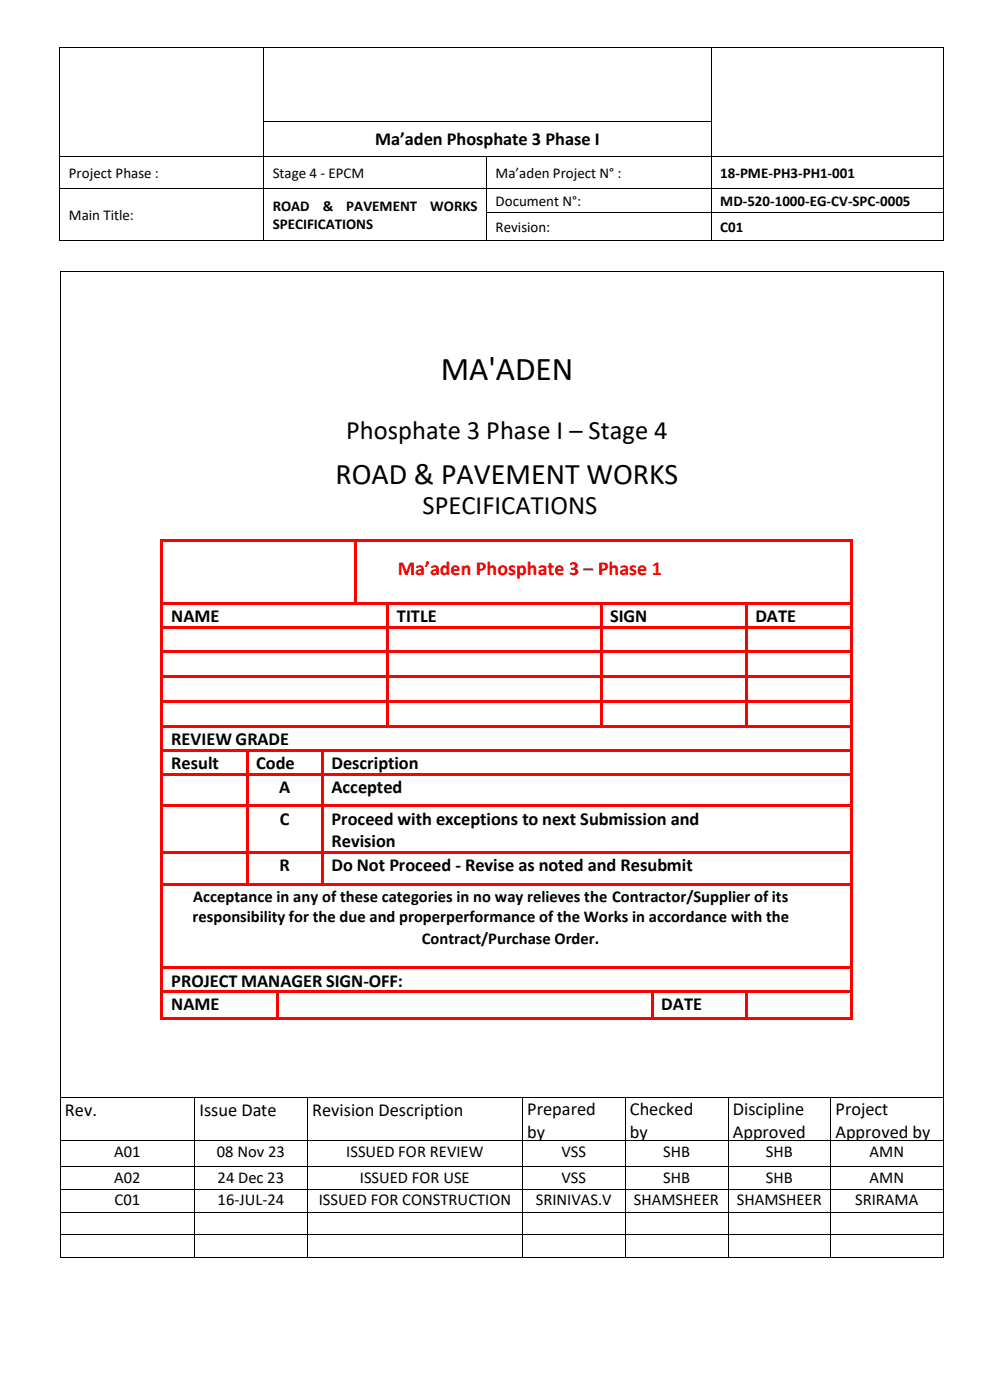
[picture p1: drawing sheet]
<svg xmlns="http://www.w3.org/2000/svg" width="210mm" height="297mm" viewBox="0 0 210 297" stroke-linecap="round" stroke-linejoin="round" font-family="sans-serif">
<defs><g id="words">
<text font-size="7.1" x="93.4" y="80.5">MA'ADEN</text>
<text font-size="6.3" x="71.1" y="102.8">ROAD &amp; PAVEMENT WORKS</text>
<g font-size="5.6">
<text x="73.4" y="93.1">Phosphate 3 Phase I – Stage 4</text>
<text x="89.6" y="109.1">SPECIFICATIONS</text>
</g>
<text font-size="4.2" fill="#f00" x="84.3" y="122">Ma’aden Phosphate 3 – Phase 1</text>
<g font-size="3.9">
<text x="79.6" y="30.9">Ma’aden Phosphate 3 Phase I</text>
<text x="36.3" y="131.9">NAME</text>
<text x="84.2" y="131.9">TITLE</text>
<text x="129.4" y="131.9">SIGN</text>
<text x="160.2" y="131.9">DATE</text>
<text x="36.3" y="158">REVIEW GRADE</text>
<text x="36.3" y="163.1">Result</text>
<text x="54.3" y="163.1">Code</text>
<text x="70.3" y="163.1">Description</text>
<text x="59.2" y="168.2">A</text>
<text x="70.3" y="168.2">Accepted</text>
<text x="59.3" y="175.1">C</text>
<text x="70.3" y="175.1">Proceed with exceptions to next Submission and</text>
<text x="70.3" y="179.7">Revision</text>
<text x="59.3" y="184.9">R</text>
<text x="70.3" y="184.9">Do Not Proceed - Revise as noted and Resubmit</text>
<text x="36.3" y="209.3">PROJECT MANAGER SIGN-OFF:</text>
<text x="36.3" y="214.4">NAME</text>
<text x="140.2" y="214.4">DATE</text>
<text x="13.8" y="236.8">Rev.</text>
<text x="42.3" y="236.8">Issue Date</text>
<text x="66.2" y="236.8">Revision Description</text>
<text x="111.8" y="236.7">Prepared</text>
<text x="133.6" y="236.7">Checked</text>
<text x="155.4" y="236.7">Discipline</text>
<text x="177.2" y="236.7">Project</text>
<text x="111.8" y="241.4">by</text>
<text x="133.6" y="241.4">by</text>
<text x="155.4" y="241.4">Approved</text>
<text x="177.2" y="241.4">Approved by</text>
</g>
<g font-size="3.5">
<text x="41" y="191.3">Acceptance in any of these categories in no way relieves the Contractor/Supplier of its</text>
<text x="40.8" y="195.6">responsibility for the due and properperformance of the Works in accordance with the</text>
<text x="89.4" y="200.2">Contract/Purchase Order.</text>
<text x="24.2" y="245.4">A01</text>
<text x="46" y="245.4">08 Nov 23</text>
<text x="73.4" y="245.4">ISSUED FOR REVIEW</text>
<text x="119.1" y="245.4">VSS</text>
<text x="140.6" y="245.4">SHB</text>
<text x="162.4" y="245.4">SHB</text>
<text x="184.4" y="245.4">AMN</text>
<text x="24.2" y="250.9">A02</text>
<text x="46.2" y="250.9">24 Dec 23</text>
<text x="76.3" y="250.9">ISSUED FOR USE</text>
<text x="119.1" y="250.9">VSS</text>
<text x="140.6" y="250.9">SHB</text>
<text x="162.4" y="250.9">SHB</text>
<text x="184.4" y="250.9">AMN</text>
<text x="24.3" y="255.8">C01</text>
<text x="46.2" y="255.8">16-JUL-24</text>
<text x="67.6" y="255.8">ISSUED FOR CONSTRUCTION</text>
<text x="113.6" y="255.8">SRINIVAS.V</text>
<text x="134.4" y="255.8">SHAMSHEER</text>
<text x="156.2" y="255.8">SHAMSHEER</text>
<text x="181.3" y="255.8">SRIRAMA</text>
</g>
<g font-size="3.2">
<text x="14.6" y="37.7">Project Phase :</text>
<text x="57.8" y="37.7">Stage 4 - EPCM</text>
<text x="105.1" y="37.7">Ma’aden Project N° :</text>
<text x="152.7" y="37.7">18-PME-PH3-PH1-001</text>
<text x="14.6" y="46.7">Main Title:</text>
<text x="57.8" y="44.7">ROAD</text>
<text x="68.4" y="44.7">&amp;</text>
<text x="73.4" y="44.7">PAVEMENT</text>
<text x="91.2" y="44.7">WORKS</text>
<text x="105.1" y="43.7">Document N°:</text>
<text x="152.7" y="43.7">MD-520-1000-EG-CV-SPC-0005</text>
<text x="57.8" y="48.6">SPECIFICATIONS</text>
<text x="105.1" y="49.2">Revision:</text>
<text x="152.7" y="49.2">C01</text>
</g>
</g></defs>
<g fill="#000">
<path d="M12.6 9.9h.2v.2h-.2z" fill-rule="evenodd"/>
<path d="M12.6 9.9h.2v.2h-.2z" fill-rule="evenodd"/>
<path d="M55.8 9.9h.2v.2h-.2z" fill-rule="evenodd"/>
<path d="M150.8 9.9h.2v.2h-.2z" fill-rule="evenodd"/>
<path d="M200 9.9h.2v.2h-.2z" fill-rule="evenodd"/>
<path d="M200 9.9h.2v.2h-.2z" fill-rule="evenodd"/>
<path d="M12.6 25.8h.2v.2h-.2z" fill-rule="evenodd"/>
<path d="M12.6 33.1h.2v.2h-.2z" fill-rule="evenodd"/>
<path d="M55.8 25.8h.2v.2h-.2z" fill-rule="evenodd"/>
<path d="M55.8 33.1h.2v.2h-.2z" fill-rule="evenodd"/>
<path d="M103.1 33.1h.2v.2h-.2z" fill-rule="evenodd"/>
<path d="M150.8 25.8h.2v.2h-.2z" fill-rule="evenodd"/>
<path d="M150.8 33.1h.2v.2h-.2z" fill-rule="evenodd"/>
<path d="M200 25.8h.2v.2h-.2z" fill-rule="evenodd"/>
<path d="M200 33.1h.2v.2h-.2z" fill-rule="evenodd"/>
<path d="M12.6 39.9h.2v.2h-.2z" fill-rule="evenodd"/>
<path d="M12.6 45h.2v.2h-.2z" fill-rule="evenodd"/>
<path d="M12.6 51h.2v.2h-.2z" fill-rule="evenodd"/>
<path d="M12.6 51h.2v.2h-.2z" fill-rule="evenodd"/>
<path d="M12.7 57.5h.2v.1h-.2z" fill-rule="evenodd"/>
<path d="M12.7 57.5h.2v.1h-.2z" fill-rule="evenodd"/>
<path d="M15.1 57.5h.2v.1h-.2z" fill-rule="evenodd"/>
<path d="M55.8 39.9h.2v.2h-.2z" fill-rule="evenodd"/>
<path d="M55.8 45h.2v.2h-.2z" fill-rule="evenodd"/>
<path d="M55.8 51h.2v.2h-.2z" fill-rule="evenodd"/>
<path d="M103.1 39.9h.2v.2h-.2z" fill-rule="evenodd"/>
<path d="M103.1 45h.2v.2h-.2z" fill-rule="evenodd"/>
<path d="M103.1 51h.2v.2h-.2z" fill-rule="evenodd"/>
<path d="M150.8 39.9h.2v.2h-.2z" fill-rule="evenodd"/>
<path d="M150.8 45h.2v.2h-.2z" fill-rule="evenodd"/>
<path d="M150.8 51h.2v.2h-.2z" fill-rule="evenodd"/>
<path d="M199.9 57.5h.2v.1h-.2z" fill-rule="evenodd"/>
<path d="M199.9 57.5h.2v.1h-.2z" fill-rule="evenodd"/>
<path d="M200 39.9h.2v.2h-.2z" fill-rule="evenodd"/>
<path d="M200 45h.2v.2h-.2z" fill-rule="evenodd"/>
<path d="M200 51h.2v.2h-.2z" fill-rule="evenodd"/>
<path d="M200 51h.2v.2h-.2z" fill-rule="evenodd"/>
</g>
<g fill="none" stroke="#000" stroke-width=".21">
<path d="M12.7 10.1v15.7M12.8 10h43M55.9 10.1v15.7M56 10h94.8M150.9 10.1v15.7M151 10h49M200.1 10.1v15.7M12.7 25.9v7.2M12.7 33.3v6.6M12.8 33.2h43M55.9 25.9v7.2M55.9 33.3v6.6"/>
<path d="M56 25.9h94.8M56 33.2h47.1M103.2 33.3v6.6M103.3 33.2h47.5M150.9 25.9v7.2M150.9 33.3v6.6M151 33.2h49M200.1 25.9v7.2M200.1 33.3v6.6M12.7 40.1v4.9M12.7 45.2v5.8M12.8 57.6v46.1"/>
<path d="M12.8 40h43M12.8 51.1h43M12.9 57.5h2.2M15.3 57.5h184.6M55.9 40.1v4.9M55.9 45.2v5.8M56 40h47.1M56 51.1h47.1M103.2 40.1v4.9M103.2 45.2v5.8M103.3 40h47.5M103.3 45.1h47.5"/>
<path d="M103.3 51.1h47.5M150.9 40.1v4.9M150.9 45.2v5.8M151 40h49M151 45.1h49M151 51.1h49M200 57.6v46.1M200.1 40.1v4.9M200.1 45.2v5.8"/>
</g>
<g fill="#f00">
<path d="M33.9 114.4h.5v.6h-.5z" fill-rule="evenodd"/>
<path d="M33.9 114.4h.5v.6h-.5z" fill-rule="evenodd"/>
<path d="M34.4 114.4h40.7v.6h-40.7z" fill-rule="evenodd"/>
<path d="M75.1 115h.5z" fill-rule="evenodd"/>
<path d="M75.1 114.4h.5v.6h-.5z" fill-rule="evenodd"/>
<path d="M75.6 114.4h104.6v.6h-104.6z" fill-rule="evenodd"/>
<path d="M180.2 114.4h.6v.6h-.6z" fill-rule="evenodd"/>
<path d="M180.2 114.4h.6v.6h-.6z" fill-rule="evenodd"/>
<path d="M33.9 115h.5v12.7h-.5z" fill-rule="evenodd"/>
<path d="M75.1 115h.5v12.7h-.5z" fill-rule="evenodd"/>
<path d="M180.2 115h.6v12.7h-.6z" fill-rule="evenodd"/>
<path d="M33.9 127.7h.5v.6h-.5z" fill-rule="evenodd"/>
<path d="M34.4 127.7h40.7v.5h-40.7z" fill-rule="evenodd"/>
<path d="M75.1 127.7h.5v.5h-.5z" fill-rule="evenodd"/>
<path d="M75.6 127.7h6.4v.5h-6.4z" fill-rule="evenodd"/>
<path d="M82 128.2l.5 .1z" fill-rule="evenodd"/>
<path d="M82 127.7h.5v.5h-.5z" fill-rule="evenodd"/>
<path d="M82.5 127.7h44.7v.5h-44.7z" fill-rule="evenodd"/>
<path d="M127.2 128.2l.5 .1z" fill-rule="evenodd"/>
<path d="M127.2 127.7h.5v.5h-.5z" fill-rule="evenodd"/>
<path d="M127.7 127.7h30.4v.5h-30.4z" fill-rule="evenodd"/>
<path d="M158.1 128.2l.5 .1z" fill-rule="evenodd"/>
<path d="M158.1 127.7h.5v.5h-.5z" fill-rule="evenodd"/>
<path d="M158.6 127.7h21.6v.5h-21.6z" fill-rule="evenodd"/>
<path d="M180.2 127.7h.6v.6h-.6z" fill-rule="evenodd"/>
<path d="M33.9 128.3h.5v4.5h-.5z" fill-rule="evenodd"/>
<path d="M82 128.3h.5v4.5h-.5z" fill-rule="evenodd"/>
<path d="M127.2 128.3h.5v4.5h-.5z" fill-rule="evenodd"/>
<path d="M158.1 128.3h.5v4.5h-.5z" fill-rule="evenodd"/>
<path d="M180.2 128.3h.6v4.5h-.6z" fill-rule="evenodd"/>
<path d="M33.9 132.8h.5v.6h-.5z" fill-rule="evenodd"/>
<path d="M34.4 132.8h47.6v.5h-47.6z" fill-rule="evenodd"/>
<path d="M82 132.8h.5v.6h-.5z" fill-rule="evenodd"/>
<path d="M82.5 132.8h44.7v.5h-44.7z" fill-rule="evenodd"/>
<path d="M127.2 132.8h.5v.6h-.5z" fill-rule="evenodd"/>
<path d="M127.7 132.8h30.4v.5h-30.4z" fill-rule="evenodd"/>
<path d="M158.1 132.8h.5v.6h-.5z" fill-rule="evenodd"/>
<path d="M158.6 132.8h21.6v.5h-21.6z" fill-rule="evenodd"/>
<path d="M180.2 132.8h.6v.6h-.6z" fill-rule="evenodd"/>
<path d="M33.9 133.4h.5v4.7h-.5z" fill-rule="evenodd"/>
<path d="M82 133.4h.5v4.7h-.5z" fill-rule="evenodd"/>
<path d="M127.2 133.4h.5v4.7h-.5z" fill-rule="evenodd"/>
<path d="M158.1 133.4h.5v4.7h-.5z" fill-rule="evenodd"/>
<path d="M180.2 133.4h.6v4.7h-.6z" fill-rule="evenodd"/>
<path d="M33.9 138.1h.5v.5h-.5z" fill-rule="evenodd"/>
<path d="M34.4 138.1h47.6v.5h-47.6z" fill-rule="evenodd"/>
<path d="M82 138.1h.5v.5h-.5z" fill-rule="evenodd"/>
<path d="M82.5 138.1h44.7v.5h-44.7z" fill-rule="evenodd"/>
<path d="M127.2 138.1h.5v.5h-.5z" fill-rule="evenodd"/>
<path d="M127.7 138.1h30.4v.5h-30.4z" fill-rule="evenodd"/>
<path d="M158.1 138.1h.5v.5h-.5z" fill-rule="evenodd"/>
<path d="M158.6 138.1h21.6v.5h-21.6z" fill-rule="evenodd"/>
<path d="M180.2 138.1h.6v.5h-.6z" fill-rule="evenodd"/>
<path d="M33.9 138.6h.5v4.8h-.5z" fill-rule="evenodd"/>
<path d="M82 138.6h.5v4.8h-.5z" fill-rule="evenodd"/>
<path d="M127.2 138.6h.5v4.8h-.5z" fill-rule="evenodd"/>
<path d="M158.1 138.6h.5v4.8h-.5z" fill-rule="evenodd"/>
<path d="M180.2 138.6h.6v4.8h-.6z" fill-rule="evenodd"/>
<path d="M33.9 143.4h.5v.5h-.5z" fill-rule="evenodd"/>
<path d="M34.4 143.4h47.6v.5h-47.6z" fill-rule="evenodd"/>
<path d="M82 143.4h.5v.5h-.5z" fill-rule="evenodd"/>
<path d="M82.5 143.4h44.7v.5h-44.7z" fill-rule="evenodd"/>
<path d="M127.2 143.4h.5v.5h-.5z" fill-rule="evenodd"/>
<path d="M127.7 143.4h30.4v.5h-30.4z" fill-rule="evenodd"/>
<path d="M158.1 143.4h.5v.5h-.5z" fill-rule="evenodd"/>
<path d="M158.6 143.4h21.6v.5h-21.6z" fill-rule="evenodd"/>
<path d="M180.2 143.4h.6v.5h-.6z" fill-rule="evenodd"/>
<path d="M33.9 143.9h.5v4.7h-.5z" fill-rule="evenodd"/>
<path d="M82 143.9h.5v4.7h-.5z" fill-rule="evenodd"/>
<path d="M127.2 143.9h.5v4.7h-.5z" fill-rule="evenodd"/>
<path d="M158.1 143.9h.5v4.7h-.5z" fill-rule="evenodd"/>
<path d="M180.2 143.9h.6v4.7h-.6z" fill-rule="evenodd"/>
<path d="M33.9 148.6h.5v.6h-.5z" fill-rule="evenodd"/>
<path d="M34.4 148.6h47.6v.5h-47.6z" fill-rule="evenodd"/>
<path d="M82 148.6h.5v.6h-.5z" fill-rule="evenodd"/>
<path d="M82.5 148.6h44.7v.5h-44.7z" fill-rule="evenodd"/>
<path d="M127.2 148.6h.5v.6h-.5z" fill-rule="evenodd"/>
<path d="M127.7 148.6h30.4v.5h-30.4z" fill-rule="evenodd"/>
<path d="M158.1 148.6h.5v.6h-.5z" fill-rule="evenodd"/>
<path d="M158.6 148.6h21.6v.5h-21.6z" fill-rule="evenodd"/>
<path d="M180.2 148.6h.6v.6h-.6z" fill-rule="evenodd"/>
<path d="M33.9 149.2h.5v4.7h-.5z" fill-rule="evenodd"/>
<path d="M82 149.2h.5v4.7h-.5z" fill-rule="evenodd"/>
<path d="M127.2 149.2h.5v4.7h-.5z" fill-rule="evenodd"/>
<path d="M158.1 149.2h.5v4.7h-.5z" fill-rule="evenodd"/>
<path d="M180.2 149.2h.6v4.7h-.6z" fill-rule="evenodd"/>
<path d="M33.9 153.9h.5v.5h-.5z" fill-rule="evenodd"/>
<path d="M34.4 153.9h47.6v.5h-47.6z" fill-rule="evenodd"/>
<path d="M82 153.9h.5v.5h-.5z" fill-rule="evenodd"/>
<path d="M82.5 153.9h44.7v.5h-44.7z" fill-rule="evenodd"/>
<path d="M127.2 153.9h.5v.5h-.5z" fill-rule="evenodd"/>
<path d="M127.7 153.9h30.4v.5h-30.4z" fill-rule="evenodd"/>
<path d="M158.1 153.9h.5v.5h-.5z" fill-rule="evenodd"/>
<path d="M158.6 153.9h21.6v.5h-21.6z" fill-rule="evenodd"/>
<path d="M180.2 153.9h.6v.5h-.6z" fill-rule="evenodd"/>
<path d="M33.9 154.4h.5v4.5h-.5z" fill-rule="evenodd"/>
<path d="M180.2 154.4h.6v4.5h-.6z" fill-rule="evenodd"/>
<path d="M33.9 158.9h.5v.6h-.5z" fill-rule="evenodd"/>
<path d="M34.4 158.9h17.8v.5h-17.8z" fill-rule="evenodd"/>
<path d="M52.2 159.4l.5 .1z" fill-rule="evenodd"/>
<path d="M52.2 158.9h.5v.5h-.5z" fill-rule="evenodd"/>
<path d="M52.7 158.9h15.4v.5h-15.4z" fill-rule="evenodd"/>
<path d="M68.1 159.4l.5 .1z" fill-rule="evenodd"/>
<path d="M68.1 158.9h.5v.5h-.5z" fill-rule="evenodd"/>
<path d="M68.6 158.9h111.6v.5h-111.6z" fill-rule="evenodd"/>
<path d="M180.2 158.9h.6v.6h-.6z" fill-rule="evenodd"/>
<path d="M33.9 159.5h.5v4.5h-.5z" fill-rule="evenodd"/>
<path d="M52.2 159.5h.5v4.5h-.5z" fill-rule="evenodd"/>
<path d="M68.1 159.5h.5v4.5h-.5z" fill-rule="evenodd"/>
<path d="M180.2 159.5h.6v4.5h-.6z" fill-rule="evenodd"/>
<path d="M33.9 164h.5v.5h-.5z" fill-rule="evenodd"/>
<path d="M34.4 164h17.8v.5h-17.8z" fill-rule="evenodd"/>
<path d="M52.2 164h.5v.5h-.5z" fill-rule="evenodd"/>
<path d="M52.7 164h15.4v.5h-15.4z" fill-rule="evenodd"/>
<path d="M68.1 164h.5v.5h-.5z" fill-rule="evenodd"/>
<path d="M68.6 164h111.6v.5h-111.6z" fill-rule="evenodd"/>
<path d="M180.2 164h.6v.5h-.6z" fill-rule="evenodd"/>
<path d="M33.9 164.5h.5v6.2h-.5z" fill-rule="evenodd"/>
<path d="M52.2 164.5h.5v6.2h-.5z" fill-rule="evenodd"/>
<path d="M68.1 164.5h.5v6.2h-.5z" fill-rule="evenodd"/>
<path d="M180.2 164.5h.6v6.2h-.6z" fill-rule="evenodd"/>
<path d="M33.9 170.7h.5v.6h-.5z" fill-rule="evenodd"/>
<path d="M34.4 170.7h17.8v.5h-17.8z" fill-rule="evenodd"/>
<path d="M52.2 170.7h.5v.6h-.5z" fill-rule="evenodd"/>
<path d="M52.7 170.7h15.4v.5h-15.4z" fill-rule="evenodd"/>
<path d="M68.1 170.7h.5v.6h-.5z" fill-rule="evenodd"/>
<path d="M68.6 170.7h111.6v.5h-111.6z" fill-rule="evenodd"/>
<path d="M180.2 170.7h.6v.6h-.6z" fill-rule="evenodd"/>
<path d="M33.9 171.3h.5v9.4h-.5z" fill-rule="evenodd"/>
<path d="M52.2 171.3h.5v9.4h-.5z" fill-rule="evenodd"/>
<path d="M68.1 171.3h.5v9.4h-.5z" fill-rule="evenodd"/>
<path d="M180.2 171.3h.6v9.4h-.6z" fill-rule="evenodd"/>
<path d="M33.9 180.7h.5v.5h-.5z" fill-rule="evenodd"/>
<path d="M34.4 180.7h17.8v.5h-17.8z" fill-rule="evenodd"/>
<path d="M52.2 180.7h.5v.5h-.5z" fill-rule="evenodd"/>
<path d="M52.7 180.7h15.4v.5h-15.4z" fill-rule="evenodd"/>
<path d="M68.1 180.7h.5v.5h-.5z" fill-rule="evenodd"/>
<path d="M68.6 180.7h111.6v.5h-111.6z" fill-rule="evenodd"/>
<path d="M180.2 180.7h.6v.5h-.6z" fill-rule="evenodd"/>
<path d="M33.9 181.2h.5v6.2h-.5z" fill-rule="evenodd"/>
<path d="M52.2 181.2h.5v6.2h-.5z" fill-rule="evenodd"/>
<path d="M68.1 181.2h.5v6.2h-.5z" fill-rule="evenodd"/>
<path d="M180.2 181.2h.6v6.2h-.6z" fill-rule="evenodd"/>
<path d="M33.9 187.4h.5v.5h-.5z" fill-rule="evenodd"/>
<path d="M34.4 187.4h17.8v.5h-17.8z" fill-rule="evenodd"/>
<path d="M52.2 187.4h.5v.5h-.5z" fill-rule="evenodd"/>
<path d="M52.7 187.4h15.4v.5h-15.4z" fill-rule="evenodd"/>
<path d="M68.1 187.4h.5v.5h-.5z" fill-rule="evenodd"/>
<path d="M68.6 187.4h111.6v.5h-111.6z" fill-rule="evenodd"/>
<path d="M180.2 187.4h.6v.5h-.6z" fill-rule="evenodd"/>
<path d="M33.9 187.9h.5v17.2h-.5z" fill-rule="evenodd"/>
<path d="M180.2 187.9h.6v17.2h-.6z" fill-rule="evenodd"/>
<path d="M33.9 205.1h.5v.6h-.5z" fill-rule="evenodd"/>
<path d="M34.4 205.1h145.8v.5h-145.8z" fill-rule="evenodd"/>
<path d="M180.2 205.1h.6v.6h-.6z" fill-rule="evenodd"/>
<path d="M33.9 205.7h.5v4.5h-.5z" fill-rule="evenodd"/>
<path d="M180.2 205.7h.6v4.5h-.6z" fill-rule="evenodd"/>
<path d="M33.9 210.2h.5v.6h-.5z" fill-rule="evenodd"/>
<path d="M34.4 210.2h24.2v.5h-24.2z" fill-rule="evenodd"/>
<path d="M58.6 210.7l.5 .1z" fill-rule="evenodd"/>
<path d="M58.6 210.2h.5v.5h-.5z" fill-rule="evenodd"/>
<path d="M59.1 210.2h79v.5h-79z" fill-rule="evenodd"/>
<path d="M138.1 210.7l.5 .1z" fill-rule="evenodd"/>
<path d="M138.1 210.2h.5v.5h-.5z" fill-rule="evenodd"/>
<path d="M138.6 210.2h19.5v.5h-19.5z" fill-rule="evenodd"/>
<path d="M158.1 210.7l.5 .1z" fill-rule="evenodd"/>
<path d="M158.1 210.2h.5v.5h-.5z" fill-rule="evenodd"/>
<path d="M158.6 210.2h21.6v.5h-21.6z" fill-rule="evenodd"/>
<path d="M180.2 210.2h.6v.6h-.6z" fill-rule="evenodd"/>
<path d="M33.9 210.8h.5v5.1h-.5z" fill-rule="evenodd"/>
<path d="M33.9 215.9h.5v.5h-.5z" fill-rule="evenodd"/>
<path d="M33.9 215.9h.5v.5h-.5z" fill-rule="evenodd"/>
<path d="M34.4 215.9h24.2v.5h-24.2z" fill-rule="evenodd"/>
<path d="M58.6 210.8h.5v5.1h-.5z" fill-rule="evenodd"/>
<path d="M58.6 215.9h.5v.5h-.5z" fill-rule="evenodd"/>
<path d="M59.1 215.9h79v.5h-79z" fill-rule="evenodd"/>
<path d="M138.1 210.8h.5v5.1h-.5z" fill-rule="evenodd"/>
<path d="M138.1 215.9h.5v.5h-.5z" fill-rule="evenodd"/>
<path d="M138.6 215.9h19.5v.5h-19.5z" fill-rule="evenodd"/>
<path d="M158.1 210.8h.5v5.1h-.5z" fill-rule="evenodd"/>
<path d="M158.1 215.9h.5v.5h-.5z" fill-rule="evenodd"/>
<path d="M158.6 215.9h21.6v.5h-21.6z" fill-rule="evenodd"/>
<path d="M180.2 210.8h.6v5.1h-.6z" fill-rule="evenodd"/>
<path d="M180.2 215.9h.6v.5h-.6z" fill-rule="evenodd"/>
<path d="M180.2 215.9h.6v.5h-.6z" fill-rule="evenodd"/>
</g>
<g fill="none" stroke="#000" stroke-width=".21">
<path d="M12.8 103.7v129.1M200 103.7v129.1M12.8 233v8.9M12.9 232.9h2.2M15.3 232.9h25.9M41.3 233v8.9M41.4 232.9h23.7M65.2 233v8.9M65.3 232.9h45.4M110.8 233v8.9M110.9 232.9h21.6M132.6 233v8.9"/>
<path d="M132.7 232.9h21.6M154.4 233v8.9M154.5 232.9h21.6M176.2 233v8.9M176.3 232.9h23.6M200 233v8.9M12.8 242.1v5.3M12.8 247.6v4.7M12.8 252.4v4.7M12.8 257.3v4.7M12.9 242h28.3M12.9 247.5h28.3"/>
<path d="M12.9 252.3h28.3M12.9 257.2h28.3M41.3 242.1v5.3M41.3 247.6v4.7M41.3 252.4v4.7M41.3 257.3v4.7M41.4 242h23.7M41.4 247.5h23.7M41.4 252.3h23.7M41.4 257.2h23.7M65.2 242.1v5.3M65.2 247.6v4.7"/>
<path d="M65.2 252.4v4.7M65.2 257.3v4.7M65.3 242h45.4M65.3 247.5h45.4M65.3 252.3h45.4M65.3 257.2h45.4M110.8 242.1v5.3M110.8 247.6v4.7M110.8 252.4v4.7M110.8 257.3v4.7M110.9 242h21.6M110.9 247.5h21.6"/>
<path d="M110.9 252.3h21.6M110.9 257.2h21.6M132.6 242.1v5.3M132.6 247.6v4.7M132.6 252.4v4.7M132.6 257.3v4.7M132.7 242h21.6M132.7 247.5h21.6M132.7 252.3h21.6M132.7 257.2h21.6M154.4 242.1v5.3M154.4 247.6v4.7"/>
<path d="M154.4 252.4v4.7M154.4 257.3v4.7M154.5 242h21.6M154.5 247.5h21.6M154.5 252.3h21.6M154.5 257.2h21.6M176.2 242.1v5.3M176.2 247.6v4.7M176.2 252.4v4.7M176.2 257.3v4.7M176.3 242h23.6M176.3 247.5h23.6"/>
<path d="M176.3 252.3h23.6M176.3 257.2h23.6M200 242.1v5.3M200 247.6v4.7M200 252.4v4.7M200 257.3v4.7M12.8 262.1v4.7M12.9 262h28.3M12.9 266.9h28.3M41.3 262.1v4.7M41.4 262h23.7M41.4 266.9h23.7"/>
<path d="M65.2 262.1v4.7M65.3 262h45.4M65.3 266.9h45.4M110.8 262.1v4.7M110.9 262h21.6M110.9 266.9h21.6M132.6 262.1v4.7M132.7 262h21.6M132.7 266.9h21.6M154.4 262.1v4.7M154.5 262h21.6M154.5 266.9h21.6"/>
<path d="M176.2 262.1v4.7M176.3 262h23.6M176.3 266.9h23.6M200 262.1v4.7"/>
</g>
<g fill="#000">
<path d="M12.7 232.8h.2v.2h-.2z" fill-rule="evenodd"/>
<path d="M15.1 232.8h.2v.2h-.2z" fill-rule="evenodd"/>
<path d="M41.2 232.8h.2v.2h-.2z" fill-rule="evenodd"/>
<path d="M65.1 232.8h.2v.2h-.2z" fill-rule="evenodd"/>
<path d="M110.7 232.8h.2v.2h-.2z" fill-rule="evenodd"/>
<path d="M132.5 232.8h.2v.2h-.2z" fill-rule="evenodd"/>
<path d="M154.3 232.8h.2v.2h-.2z" fill-rule="evenodd"/>
<path d="M176.1 232.8h.2v.2h-.2z" fill-rule="evenodd"/>
<path d="M199.9 232.8h.2v.2h-.2z" fill-rule="evenodd"/>
<path d="M12.7 241.9h.2v.2h-.2z" fill-rule="evenodd"/>
<path d="M12.7 247.4h.2v.2h-.2z" fill-rule="evenodd"/>
<path d="M12.7 252.3h.2v.1h-.2z" fill-rule="evenodd"/>
<path d="M12.7 257.1h.2v.2h-.2z" fill-rule="evenodd"/>
<path d="M41.2 241.9h.2v.2h-.2z" fill-rule="evenodd"/>
<path d="M41.2 247.4h.2v.2h-.2z" fill-rule="evenodd"/>
<path d="M41.2 252.3h.2v.1h-.2z" fill-rule="evenodd"/>
<path d="M41.2 257.1h.2v.2h-.2z" fill-rule="evenodd"/>
<path d="M65.1 241.9h.2v.2h-.2z" fill-rule="evenodd"/>
<path d="M65.1 247.4h.2v.2h-.2z" fill-rule="evenodd"/>
<path d="M65.1 252.3h.2v.1h-.2z" fill-rule="evenodd"/>
<path d="M65.1 257.1h.2v.2h-.2z" fill-rule="evenodd"/>
<path d="M110.7 241.9h.2v.2h-.2z" fill-rule="evenodd"/>
<path d="M110.7 247.4h.2v.2h-.2z" fill-rule="evenodd"/>
<path d="M110.7 252.3h.2v.1h-.2z" fill-rule="evenodd"/>
<path d="M110.7 257.1h.2v.2h-.2z" fill-rule="evenodd"/>
<path d="M132.5 241.9h.2v.2h-.2z" fill-rule="evenodd"/>
<path d="M132.5 247.4h.2v.2h-.2z" fill-rule="evenodd"/>
<path d="M132.5 252.3h.2v.1h-.2z" fill-rule="evenodd"/>
<path d="M132.5 257.1h.2v.2h-.2z" fill-rule="evenodd"/>
<path d="M154.3 241.9h.2v.2h-.2z" fill-rule="evenodd"/>
<path d="M154.3 247.4h.2v.2h-.2z" fill-rule="evenodd"/>
<path d="M154.3 252.3h.2v.1h-.2z" fill-rule="evenodd"/>
<path d="M154.3 257.1h.2v.2h-.2z" fill-rule="evenodd"/>
<path d="M176.1 241.9h.2v.2h-.2z" fill-rule="evenodd"/>
<path d="M176.1 247.4h.2v.2h-.2z" fill-rule="evenodd"/>
<path d="M176.1 252.3h.2v.1h-.2z" fill-rule="evenodd"/>
<path d="M176.1 257.1h.2v.2h-.2z" fill-rule="evenodd"/>
<path d="M199.9 241.9h.2v.2h-.2z" fill-rule="evenodd"/>
<path d="M199.9 247.4h.2v.2h-.2z" fill-rule="evenodd"/>
<path d="M199.9 252.3h.2v.1h-.2z" fill-rule="evenodd"/>
<path d="M199.9 257.1h.2v.2h-.2z" fill-rule="evenodd"/>
<path d="M12.7 262h.2v.1h-.2z" fill-rule="evenodd"/>
<path d="M12.7 266.8h.2v.2h-.2z" fill-rule="evenodd"/>
<path d="M12.7 266.8h.2v.2h-.2z" fill-rule="evenodd"/>
<path d="M41.2 262h.2v.1h-.2z" fill-rule="evenodd"/>
<path d="M41.2 266.8h.2v.2h-.2z" fill-rule="evenodd"/>
<path d="M65.1 262h.2v.1h-.2z" fill-rule="evenodd"/>
<path d="M65.1 266.8h.2v.2h-.2z" fill-rule="evenodd"/>
<path d="M110.7 262h.2v.1h-.2z" fill-rule="evenodd"/>
<path d="M110.7 266.8h.2v.2h-.2z" fill-rule="evenodd"/>
<path d="M132.5 262h.2v.1h-.2z" fill-rule="evenodd"/>
<path d="M132.5 266.8h.2v.2h-.2z" fill-rule="evenodd"/>
<path d="M154.3 262h.2v.1h-.2z" fill-rule="evenodd"/>
<path d="M154.3 266.8h.2v.2h-.2z" fill-rule="evenodd"/>
<path d="M176.1 262h.2v.1h-.2z" fill-rule="evenodd"/>
<path d="M176.1 266.8h.2v.2h-.2z" fill-rule="evenodd"/>
<path d="M199.9 262h.2v.1h-.2z" fill-rule="evenodd"/>
<path d="M199.9 266.8h.2v.2h-.2z" fill-rule="evenodd"/>
<path d="M199.9 266.8h.2v.2h-.2z" fill-rule="evenodd"/>
</g>
<use href="#words"/>
</svg>
